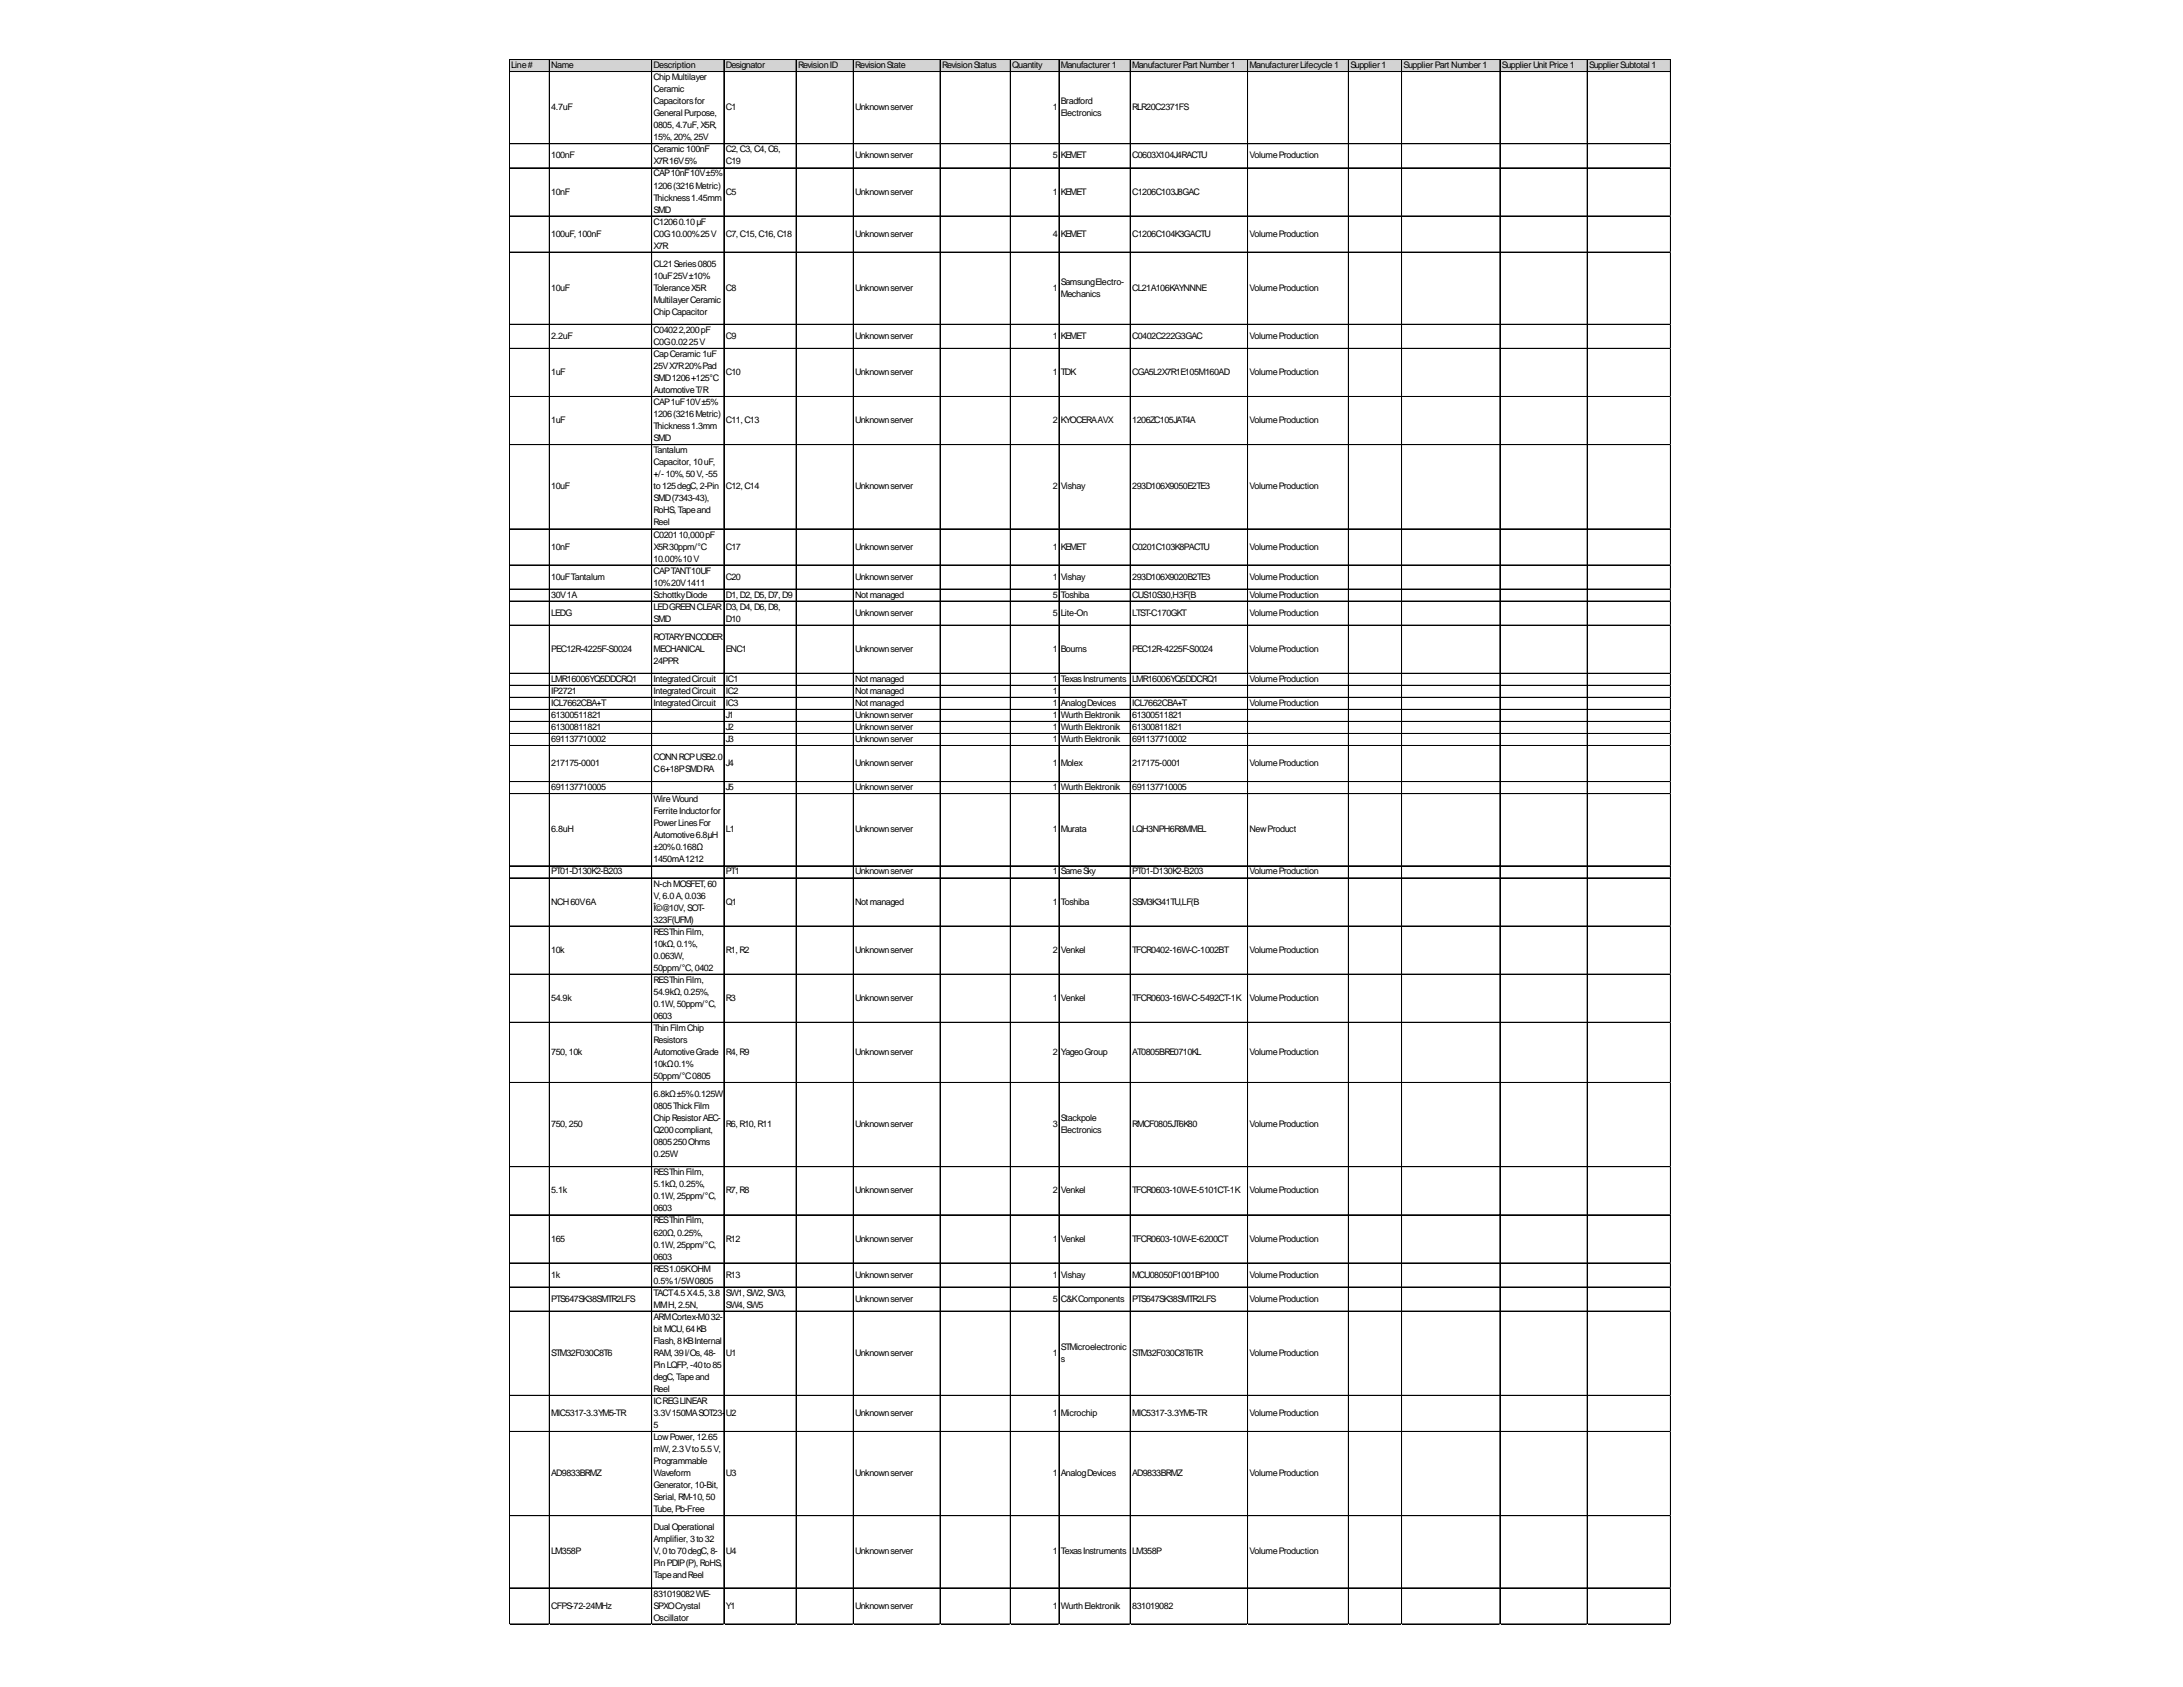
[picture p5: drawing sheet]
<svg xmlns="http://www.w3.org/2000/svg" width="279mm" height="216mm" viewBox="0 0 279 216" stroke-linecap="round" stroke-linejoin="round" font-family="sans-serif">
<defs><g id="words">
<g font-size="1.2">
<text x="65.4" y="8.7">Line#</text>
<text x="70.6" y="8.7">Name</text>
<text x="83.7" y="8.7">Description</text>
<text x="83.7" y="10.3">ChipMultilayer</text>
<text x="83.7" y="11.8">Ceramic</text>
<text x="92.9" y="8.7">Designator</text>
<text x="102.1" y="8.7">RevisionID</text>
<text x="109.5" y="8.7">RevisionState</text>
<text x="120.6" y="8.7">RevisionStatus</text>
<text x="129.6" y="8.7">Quantity</text>
<text x="135.8" y="8.7">Manufacturer1</text>
<text x="144.9" y="8.7">ManufacturerPart Number1</text>
<text x="159.9" y="8.7">ManufacturerLifecycle1</text>
<text x="172.8" y="8.7">Supplier1</text>
<text x="179.6" y="8.7">SupplierPart Number1</text>
<text x="192.2" y="8.7">SupplierUnit Price1</text>
<text x="203.4" y="8.7">SupplierSubtotal1</text>
<text x="70.6" y="14.1">4.7uF</text>
<text x="83.7" y="13.3">Capacitorsfor</text>
<text x="83.7" y="14.9">GeneralPurpose,</text>
<text x="83.7" y="16.4">0805,4.7uF,X5R,</text>
<text x="83.7" y="18">15%,20%,25V</text>
<text x="92.9" y="14.1">C1</text>
<text x="109.5" y="14.1">Unknownserver</text>
<text x="134.8" y="14.1">1</text>
<text x="135.8" y="13.3">Bradford</text>
<text x="135.8" y="14.9">Electronics</text>
<text x="144.9" y="14.1">RLR20C2371FS</text>
<text x="70.6" y="20.3">100nF</text>
<text x="83.7" y="19.5">Ceramic 100nF</text>
<text x="83.7" y="21">X7R16V5%</text>
<text x="83.7" y="22.6">CAP10nF10V±5%</text>
<text x="92.9" y="19.5">C2,C3,C4,C6,</text>
<text x="92.9" y="21">C19</text>
<text x="109.5" y="20.3">Unknownserver</text>
<text x="134.8" y="20.3">5</text>
<text x="135.8" y="20.3">KEMET</text>
<text x="144.9" y="20.3">C0603X104J4RACTU</text>
<text x="159.9" y="20.3">VolumeProduction</text>
<text x="70.6" y="24.9">10nF</text>
<text x="83.7" y="24.1">1206(3216Metric)</text>
<text x="83.7" y="25.7">Thickness1.45mm</text>
<text x="83.7" y="27.2">SMD</text>
<text x="83.7" y="28.7">C12060.10μF</text>
<text x="92.9" y="24.9">C5</text>
<text x="109.5" y="24.9">Unknownserver</text>
<text x="134.8" y="24.9">1</text>
<text x="135.8" y="24.9">KEMET</text>
<text x="144.9" y="24.9">C1206C103J8GAC</text>
<text x="70.6" y="30.3">100uF,100nF</text>
<text x="83.7" y="30.3">C0G10.00%25V</text>
<text x="83.7" y="31.8">X7R</text>
<text x="83.7" y="34.1">CL21Series0805</text>
<text x="83.7" y="35.7">10uF25V±10%</text>
<text x="92.9" y="30.3">C7,C15,C16,C18</text>
<text x="109.5" y="30.3">Unknownserver</text>
<text x="134.8" y="30.3">4</text>
<text x="135.8" y="30.3">KEMET</text>
<text x="144.9" y="30.3">C1206C104K3GACTU</text>
<text x="159.9" y="30.3">VolumeProduction</text>
<text x="70.6" y="37.2">10uF</text>
<text x="83.7" y="37.2">ToleranceX5R</text>
<text x="83.7" y="38.8">MultilayerCeramic</text>
<text x="83.7" y="40.3">ChipCapacitor</text>
<text x="92.9" y="37.2">C8</text>
<text x="109.5" y="37.2">Unknownserver</text>
<text x="134.8" y="37.2">1</text>
<text x="135.8" y="36.4">SamsungElectro-</text>
<text x="135.8" y="38">Mechanics</text>
<text x="144.9" y="37.2">CL21A106KAYNNNE</text>
<text x="159.9" y="37.2">VolumeProduction</text>
<text x="70.6" y="43.4">2.2uF</text>
<text x="70.6" y="48">1uF</text>
<text x="83.7" y="42.6">C04022,200pF</text>
<text x="83.7" y="44.1">C0G0.0225V</text>
<text x="83.7" y="45.7">CapCeramic 1uF</text>
<text x="83.7" y="47.2">25VX7R20%Pad</text>
<text x="92.9" y="43.4">C9</text>
<text x="92.9" y="48">C10</text>
<text x="109.5" y="43.4">Unknownserver</text>
<text x="109.5" y="48">Unknownserver</text>
<text x="134.8" y="43.4">1</text>
<text x="134.8" y="48">1</text>
<text x="135.8" y="43.4">KEMET</text>
<text x="135.8" y="48">TDK</text>
<text x="144.9" y="43.4">C0402C222G3GAC</text>
<text x="144.9" y="48">CGA5L2X7R1E105M160AD</text>
<text x="159.9" y="43.4">VolumeProduction</text>
<text x="159.9" y="48">VolumeProduction</text>
<text x="83.7" y="48.8">SMD1206+125°C</text>
<text x="83.7" y="50.3">AutomotiveT/R</text>
<text x="83.7" y="51.8">CAP1uF10V±5%</text>
<text x="83.7" y="53.4">1206(3216Metric)</text>
<text x="70.6" y="54.2">1uF</text>
<text x="83.7" y="54.9">Thickness1.3mm</text>
<text x="83.7" y="56.5">SMD</text>
<text x="83.7" y="58">Tantalum</text>
<text x="83.7" y="59.5">Capacitor, 10uF,</text>
<text x="92.9" y="54.2">C11,C13</text>
<text x="109.5" y="54.2">Unknownserver</text>
<text x="134.8" y="54.2">2</text>
<text x="135.8" y="54.2">KYOCERAAVX</text>
<text x="144.9" y="54.2">1206ZC105JAT4A</text>
<text x="159.9" y="54.2">VolumeProduction</text>
<text x="70.6" y="62.6">10uF</text>
<text x="83.7" y="61.1">+/-10%,50V,-55</text>
<text x="83.7" y="62.6">to125degC,2-Pin</text>
<text x="83.7" y="64.2">SMD(7343-43),</text>
<text x="83.7" y="65.7">RoHS,Tapeand</text>
<text x="92.9" y="62.6">C12,C14</text>
<text x="109.5" y="62.6">Unknownserver</text>
<text x="134.8" y="62.6">2</text>
<text x="135.8" y="62.6">Vishay</text>
<text x="144.9" y="62.6">293D106X9050E2TE3</text>
<text x="159.9" y="62.6">VolumeProduction</text>
<text x="70.6" y="70.3">10nF</text>
<text x="83.7" y="67.3">Reel</text>
<text x="83.7" y="68.8">C020110,000pF</text>
<text x="83.7" y="70.3">X5R30ppm/°C</text>
<text x="83.7" y="71.9">10.00%10V</text>
<text x="92.9" y="70.3">C17</text>
<text x="109.5" y="70.3">Unknownserver</text>
<text x="134.8" y="70.3">1</text>
<text x="135.8" y="70.3">KEMET</text>
<text x="144.9" y="70.3">C0201C103K8PACTU</text>
<text x="159.9" y="70.3">VolumeProduction</text>
<text x="70.6" y="74.2">10uFTantalum</text>
<text x="70.6" y="76.5">30V1A</text>
<text x="83.7" y="73.4">CAPTANT10UF</text>
<text x="83.7" y="75">10%20V1411</text>
<text x="83.7" y="76.5">SchottkyDiode</text>
<text x="92.9" y="74.2">C20</text>
<text x="92.9" y="76.5">D1,D2,D5,D7,D9</text>
<text x="109.5" y="74.2">Unknownserver</text>
<text x="109.5" y="76.5">Notmanaged</text>
<text x="134.8" y="74.2">1</text>
<text x="134.8" y="76.5">5</text>
<text x="135.8" y="74.2">Vishay</text>
<text x="135.8" y="76.5">Toshiba</text>
<text x="144.9" y="74.2">293D106X9020B2TE3</text>
<text x="144.9" y="76.5">CUS10S30,H3F(B</text>
<text x="159.9" y="74.2">VolumeProduction</text>
<text x="159.9" y="76.5">VolumeProduction</text>
<text x="70.6" y="78.8">LEDG</text>
<text x="70.6" y="83.4">PEC12R-4225F-S0024</text>
<text x="83.7" y="78">LEDGREENCLEAR</text>
<text x="83.7" y="79.6">SMD</text>
<text x="83.7" y="81.9">ROTARYENCODER</text>
<text x="83.7" y="83.4">MECHANICAL</text>
<text x="92.9" y="78">D3,D4,D6,D8,</text>
<text x="92.9" y="79.6">D10</text>
<text x="92.9" y="83.4">ENC1</text>
<text x="109.5" y="78.8">Unknownserver</text>
<text x="109.5" y="83.4">Unknownserver</text>
<text x="134.8" y="78.8">5</text>
<text x="134.8" y="83.4">1</text>
<text x="135.8" y="78.8">Lite-On</text>
<text x="135.8" y="83.4">Bourns</text>
<text x="144.9" y="78.8">LTST-C170GKT</text>
<text x="144.9" y="83.4">PEC12R-4225F-S0024</text>
<text x="159.9" y="78.8">VolumeProduction</text>
<text x="159.9" y="83.4">VolumeProduction</text>
<text x="70.6" y="87.3">LMR16006YQ5DDCRQ1</text>
<text x="70.6" y="88.8">IP2721</text>
<text x="83.7" y="85">24PPR</text>
<text x="83.7" y="87.3">IntegratedCircuit</text>
<text x="83.7" y="88.8">IntegratedCircuit</text>
<text x="92.9" y="87.3">IC1</text>
<text x="92.9" y="88.8">IC2</text>
<text x="109.5" y="87.3">Notmanaged</text>
<text x="109.5" y="88.8">Notmanaged</text>
<text x="134.8" y="87.3">1</text>
<text x="134.8" y="88.8">1</text>
<text x="135.8" y="87.3">TexasInstruments</text>
<text x="144.9" y="87.3">LMR16006YQ5DDCRQ1</text>
<text x="159.9" y="87.3">VolumeProduction</text>
<text x="70.6" y="90.4">ICL7662CBA+T</text>
<text x="70.6" y="91.9">61300511821</text>
<text x="70.6" y="93.4">61300811821</text>
<text x="70.6" y="95">691137710002</text>
<text x="83.7" y="90.4">IntegratedCircuit</text>
<text x="92.9" y="90.4">IC3</text>
<text x="92.9" y="91.9">J1</text>
<text x="92.9" y="93.4">J2</text>
<text x="92.9" y="95">J3</text>
<text x="109.5" y="90.4">Notmanaged</text>
<text x="109.5" y="91.9">Unknownserver</text>
<text x="109.5" y="93.4">Unknownserver</text>
<text x="109.5" y="95">Unknownserver</text>
<text x="134.8" y="90.4">1</text>
<text x="134.8" y="91.9">1</text>
<text x="134.8" y="93.4">1</text>
<text x="134.8" y="95">1</text>
<text x="135.8" y="90.4">AnalogDevices</text>
<text x="135.8" y="91.9">WurthElektronik</text>
<text x="135.8" y="93.4">WurthElektronik</text>
<text x="135.8" y="95">WurthElektronik</text>
<text x="144.9" y="90.4">ICL7662CBA+T</text>
<text x="144.9" y="91.9">61300511821</text>
<text x="144.9" y="93.4">61300811821</text>
<text x="144.9" y="95">691137710002</text>
<text x="159.9" y="90.4">VolumeProduction</text>
<text x="70.6" y="98.1">217175-0001</text>
<text x="70.6" y="101.1">691137710005</text>
<text x="83.7" y="97.3">CONNRCPUSB2.0</text>
<text x="83.7" y="98.8">C6+18PSMDRA</text>
<text x="92.9" y="98.1">J4</text>
<text x="92.9" y="101.1">J5</text>
<text x="109.5" y="98.1">Unknownserver</text>
<text x="109.5" y="101.1">Unknownserver</text>
<text x="134.8" y="98.1">1</text>
<text x="134.8" y="101.1">1</text>
<text x="135.8" y="98.1">Molex</text>
<text x="135.8" y="101.1">WurthElektronik</text>
<text x="144.9" y="98.1">217175-0001</text>
<text x="144.9" y="101.1">691137710005</text>
<text x="159.9" y="98.1">VolumeProduction</text>
<text x="70.6" y="106.5">6.8uH</text>
<text x="83.7" y="102.7">WireWound</text>
<text x="83.7" y="104.2">FerriteInductorfor</text>
<text x="83.7" y="105.8">PowerLinesFor</text>
<text x="83.7" y="107.3">Automotive6.8μH</text>
<text x="92.9" y="106.5">L1</text>
<text x="109.5" y="106.5">Unknownserver</text>
<text x="134.8" y="106.5">1</text>
<text x="135.8" y="106.5">Murata</text>
<text x="144.9" y="106.5">LQH3NPH6R8MMEL</text>
<text x="159.9" y="106.5">NewProduct</text>
<text x="70.6" y="111.9">PT01-D130K2-B203</text>
<text x="83.7" y="108.8">±20%0.168Ω</text>
<text x="83.7" y="110.4">1450mA1212</text>
<text x="83.7" y="113.5">N-chMOSFET,60</text>
<text x="92.9" y="111.9">PT1</text>
<text x="109.5" y="111.9">Unknownserver</text>
<text x="134.8" y="111.9">1</text>
<text x="135.8" y="111.9">SameSky</text>
<text x="144.9" y="111.9">PT01-D130K2-B203</text>
<text x="159.9" y="111.9">VolumeProduction</text>
<text x="70.6" y="115.8">NCH60V6A</text>
<text x="83.7" y="115">V,6.0A,0.036</text>
<text x="83.7" y="116.5">Î©@10V,SOT-</text>
<text x="83.7" y="118.1">323F(UFM)</text>
<text x="83.7" y="119.6">RESThinFilm,</text>
<text x="92.9" y="115.8">Q1</text>
<text x="109.5" y="115.8">Notmanaged</text>
<text x="134.8" y="115.8">1</text>
<text x="135.8" y="115.8">Toshiba</text>
<text x="144.9" y="115.8">SSM3K341TU,LF(B</text>
<text x="70.6" y="121.9">10k</text>
<text x="83.7" y="121.2">10kΩ,0.1%,</text>
<text x="83.7" y="122.7">0.063W,</text>
<text x="83.7" y="124.2">50ppm/°C,0402</text>
<text x="83.7" y="125.8">RESThinFilm,</text>
<text x="92.9" y="121.9">R1,R2</text>
<text x="109.5" y="121.9">Unknownserver</text>
<text x="134.8" y="121.9">2</text>
<text x="135.8" y="121.9">Venkel</text>
<text x="144.9" y="121.9">TFCR0402-16W-C-1002BT</text>
<text x="159.9" y="121.9">VolumeProduction</text>
<text x="70.6" y="128.1">54.9k</text>
<text x="83.7" y="127.3">54.9kΩ,0.25%,</text>
<text x="83.7" y="128.9">0.1W,50ppm/°C,</text>
<text x="83.7" y="130.4">0603</text>
<text x="83.7" y="131.9">ThinFilmChip</text>
<text x="92.9" y="128.1">R3</text>
<text x="109.5" y="128.1">Unknownserver</text>
<text x="134.8" y="128.1">1</text>
<text x="135.8" y="128.1">Venkel</text>
<text x="144.9" y="128.1">TFCR0603-16W-C-5492CT-1K</text>
<text x="159.9" y="128.1">VolumeProduction</text>
<text x="70.6" y="135">750,10k</text>
<text x="83.7" y="133.5">Resistors</text>
<text x="83.7" y="135">AutomotiveGrade</text>
<text x="83.7" y="136.6">10kΩ0.1%</text>
<text x="92.9" y="135">R4,R9</text>
<text x="109.5" y="135">Unknownserver</text>
<text x="134.8" y="135">2</text>
<text x="135.8" y="135">YageoGroup</text>
<text x="144.9" y="135">AT0805BRE0710KL</text>
<text x="159.9" y="135">VolumeProduction</text>
<text x="83.7" y="138.1">50ppm/°C0805</text>
<text x="83.7" y="140.4">6.8kΩ±5%0.125W</text>
<text x="83.7" y="141.9">0805ThickFilm</text>
<text x="83.7" y="143.5">ChipResistorAEC-</text>
<text x="135.8" y="143.5">Stackpole</text>
<text x="70.6" y="144.3">750,250</text>
<text x="83.7" y="145">Q200compliant,</text>
<text x="83.7" y="146.6">0805250Ohms</text>
<text x="83.7" y="148.1">0.25W</text>
<text x="92.9" y="144.3">R6,R10,R11</text>
<text x="109.5" y="144.3">Unknownserver</text>
<text x="134.8" y="144.3">3</text>
<text x="135.8" y="145">Electronics</text>
<text x="144.9" y="144.3">RMCF0805JT6K80</text>
<text x="159.9" y="144.3">VolumeProduction</text>
<text x="70.6" y="152.7">5.1k</text>
<text x="83.7" y="150.4">RESThinFilm,</text>
<text x="83.7" y="152">5.1kΩ,0.25%,</text>
<text x="83.7" y="153.5">0.1W,25ppm/°C,</text>
<text x="83.7" y="155">0603</text>
<text x="92.9" y="152.7">R7,R8</text>
<text x="109.5" y="152.7">Unknownserver</text>
<text x="134.8" y="152.7">2</text>
<text x="135.8" y="152.7">Venkel</text>
<text x="144.9" y="152.7">TFCR0603-10W-E-5101CT-1K</text>
<text x="159.9" y="152.7">VolumeProduction</text>
<text x="70.6" y="158.9">165</text>
<text x="83.7" y="156.6">RESThinFilm,</text>
<text x="83.7" y="158.1">620Ω,0.25%,</text>
<text x="83.7" y="159.7">0.1W,25ppm/°C,</text>
<text x="83.7" y="161.2">0603</text>
<text x="92.9" y="158.9">R12</text>
<text x="109.5" y="158.9">Unknownserver</text>
<text x="134.8" y="158.9">1</text>
<text x="135.8" y="158.9">Venkel</text>
<text x="144.9" y="158.9">TFCR0603-10W-E-6200CT</text>
<text x="159.9" y="158.9">VolumeProduction</text>
<text x="70.6" y="163.5">1k</text>
<text x="70.6" y="166.6">PTS647SK38SMTR2LFS</text>
<text x="83.7" y="162.7">RES1.05KOHM</text>
<text x="83.7" y="164.3">0.5%1/5W0805</text>
<text x="83.7" y="165.8">TACT4.5X4.5,3.8</text>
<text x="83.7" y="167.4">MMH,2.5N,</text>
<text x="92.9" y="163.5">R13</text>
<text x="92.9" y="165.8">SW1,SW2,SW3,</text>
<text x="92.9" y="167.4">SW4,SW5</text>
<text x="109.5" y="163.5">Unknownserver</text>
<text x="109.5" y="166.6">Unknownserver</text>
<text x="134.8" y="163.5">1</text>
<text x="134.8" y="166.6">5</text>
<text x="135.8" y="163.5">Vishay</text>
<text x="135.8" y="166.6">C&amp;KComponents</text>
<text x="144.9" y="163.5">MCU08050F1001BP100</text>
<text x="144.9" y="166.6">PTS647SK38SMTR2LFS</text>
<text x="159.9" y="163.5">VolumeProduction</text>
<text x="159.9" y="166.6">VolumeProduction</text>
<text x="70.6" y="173.5">STM32F030C8T6</text>
<text x="83.7" y="168.9">ARMCortex-M032-</text>
<text x="83.7" y="170.4">bit MCU,64KB</text>
<text x="83.7" y="172">Flash,8KBInternal</text>
<text x="83.7" y="173.5">RAM,39I/Os,48-</text>
<text x="92.9" y="173.5">U1</text>
<text x="109.5" y="173.5">Unknownserver</text>
<text x="134.8" y="173.5">1</text>
<text x="135.8" y="172.7">STMicroelectronic</text>
<text x="144.9" y="173.5">STM32F030C8T6TR</text>
<text x="159.9" y="173.5">VolumeProduction</text>
<text x="83.7" y="175.1">PinLQFP,-40to85</text>
<text x="83.7" y="176.6">degC,Tapeand</text>
<text x="83.7" y="178.1">Reel</text>
<text x="83.7" y="179.7">ICREGLINEAR</text>
<text x="135.8" y="174.3">s</text>
<text x="70.6" y="181.2">MIC5317-3.3YM5-TR</text>
<text x="83.7" y="181.2">3.3V150MASOT23-</text>
<text x="83.7" y="182.8">5</text>
<text x="83.7" y="184.3">LowPower, 12.65</text>
<text x="83.7" y="185.8">mW,2.3Vto5.5V,</text>
<text x="92.9" y="181.2">U2</text>
<text x="109.5" y="181.2">Unknownserver</text>
<text x="134.8" y="181.2">1</text>
<text x="135.8" y="181.2">Microchip</text>
<text x="144.9" y="181.2">MIC5317-3.3YM5-TR</text>
<text x="159.9" y="181.2">VolumeProduction</text>
<text x="70.6" y="188.9">AD9833BRMZ</text>
<text x="83.7" y="187.4">Programmable</text>
<text x="83.7" y="188.9">Waveform</text>
<text x="83.7" y="190.5">Generator, 10-Bit,</text>
<text x="92.9" y="188.9">U3</text>
<text x="109.5" y="188.9">Unknownserver</text>
<text x="134.8" y="188.9">1</text>
<text x="135.8" y="188.9">AnalogDevices</text>
<text x="144.9" y="188.9">AD9833BRMZ</text>
<text x="159.9" y="188.9">VolumeProduction</text>
<text x="83.7" y="192">Serial, RM-10,50</text>
<text x="83.7" y="193.5">Tube,Pb-Free</text>
<text x="83.7" y="195.9">DualOperational</text>
<text x="83.7" y="197.4">Amplifier, 3to32</text>
<text x="70.6" y="198.9">LM358P</text>
<text x="83.7" y="198.9">V,0to70degC,8-</text>
<text x="83.7" y="200.5">PinPDIP(P),RoHS,</text>
<text x="83.7" y="202">TapeandReel</text>
<text x="92.9" y="198.9">U4</text>
<text x="109.5" y="198.9">Unknownserver</text>
<text x="134.8" y="198.9">1</text>
<text x="135.8" y="198.9">TexasInstruments</text>
<text x="144.9" y="198.9">LM358P</text>
<text x="159.9" y="198.9">VolumeProduction</text>
<text x="70.6" y="205.9">CFPS-72-24MHz</text>
<text x="83.7" y="204.3">831019082WE-</text>
<text x="83.7" y="205.9">SPXOCrystal</text>
<text x="83.7" y="207.4">Oscillator</text>
<text x="92.9" y="205.9">Y1</text>
<text x="109.5" y="205.9">Unknownserver</text>
<text x="134.8" y="205.9">1</text>
<text x="135.8" y="205.9">WurthElektronik</text>
<text x="144.9" y="205.9">831019082</text>
</g>
</g></defs>
<path d="M65.2 7.6h148.7v1.6h-148.7z" fill="#d3d3d3"/>
<g fill="none" stroke="#000" stroke-width=".13">
<path d="M65.2 7.6v200.3M65.2 7.6h148.7M65.2 9.2h148.7M65.2 18.4h148.7M70.3 7.7v200.2M83.4 7.7v200.2M92.6 7.7v200.2M92.7 7.7v200.2M101.9 7.7v200.2M109.2 7.7v200.2M120.3 7.7v200.2M129.3 7.7v200.2"/>
<path d="M135.5 7.7v200.2M135.6 7.7v200.2M144.6 7.7v200.2M144.7 7.7v200.2M159.7 7.7v200.2M172.6 7.7v200.2M179.4 7.7v200.2M192 7.7v200.2M203.1 7.7v200.2M203.2 7.7v200.2M213.8 7.7v200.2M65.2 21.5h148.7"/>
<path d="M65.2 27.6h148.7M65.2 27.7h148.7M65.2 32.3h148.7M65.2 41.5h148.7M65.2 44.6h148.7M65.2 50.7h148.7M65.2 50.8h148.7M65.2 56.9h148.7M65.2 67.7h148.7M65.2 72.3h148.7M65.2 75.4h148.7M65.2 76.9h148.7"/>
<path d="M65.2 77h148.7M65.2 80h148.7M65.2 86.2h148.7M65.2 87.7h148.7M65.2 89.2h148.7M65.2 89.3h148.7M65.2 90.8h148.7M65.2 92.3h148.7M65.2 92.4h148.7M65.2 93.9h148.7M65.2 95.4h148.7M65.2 100h148.7"/>
<path d="M65.2 100.1h148.7M65.2 101.6h148.7M65.2 110.8h148.7M65.2 112.3h148.7M65.2 112.4h148.7M65.2 118.5h148.7M65.2 124.7h148.7M65.2 130.8h148.7M65.2 130.9h148.7M65.2 138.5h148.7M65.2 138.6h148.7M65.2 149.3h148.7"/>
<path d="M65.2 155.5h148.7M65.2 161.6h148.7M65.2 161.7h148.7M65.2 164.7h148.7M65.2 167.8h148.7M65.2 178.6h148.7M65.2 183.2h148.7M65.2 194h148.7M65.2 203.2h148.7M65.2 207.8h148.7M65.2 207.9h148.7"/>
</g>
<path d="M65.2 207.9h.1" fill="none" stroke="#e0e0e0" stroke-width=".13"/>
<path d="M70.3 207.9h.1" fill="none" stroke="#e0e0e0" stroke-width=".13"/>
<path d="M70.3 207.9h.1z" fill="#e0e0e0"/>
<path d="M83.4 207.9h.1" fill="none" stroke="#e0e0e0" stroke-width=".13"/>
<path d="M83.4 207.9h.1z" fill="#e0e0e0"/>
<path d="M92.6 207.9h.1" fill="none" stroke="#e0e0e0" stroke-width=".13"/>
<path d="M92.6 207.9h.1z" fill="#e0e0e0"/>
<path d="M101.9 207.9h.1" fill="none" stroke="#e0e0e0" stroke-width=".13"/>
<path d="M101.9 207.9h.1z" fill="#e0e0e0"/>
<path d="M109.2 207.9h.1" fill="none" stroke="#e0e0e0" stroke-width=".13"/>
<path d="M109.2 207.9h.1z" fill="#e0e0e0"/>
<path d="M120.3 207.9h.1" fill="none" stroke="#e0e0e0" stroke-width=".13"/>
<path d="M120.3 207.9h.1z" fill="#e0e0e0"/>
<path d="M129.3 207.9h.1" fill="none" stroke="#e0e0e0" stroke-width=".13"/>
<path d="M129.3 207.9h.1z" fill="#e0e0e0"/>
<path d="M135.5 207.9h.1" fill="none" stroke="#e0e0e0" stroke-width=".13"/>
<path d="M135.5 207.9h.1z" fill="#e0e0e0"/>
<path d="M144.6 207.9h.1" fill="none" stroke="#e0e0e0" stroke-width=".13"/>
<path d="M144.6 207.9h.1z" fill="#e0e0e0"/>
<path d="M159.7 207.9h.1" fill="none" stroke="#e0e0e0" stroke-width=".13"/>
<path d="M172.6 207.9h.1" fill="none" stroke="#e0e0e0" stroke-width=".13"/>
<path d="M179.4 207.9h.1" fill="none" stroke="#e0e0e0" stroke-width=".13"/>
<path d="M192 207.9h.1" fill="none" stroke="#e0e0e0" stroke-width=".13"/>
<path d="M203.1 207.9h.1" fill="none" stroke="#e0e0e0" stroke-width=".13"/>
<path d="M203.1 207.9h.1z" fill="#e0e0e0"/>
<path d="M213.8 207.9h.1" fill="none" stroke="#e0e0e0" stroke-width=".13"/>
<path d="M213.8 207.9h.1z" fill="#e0e0e0"/>
<path d="M213.9 18.4h.1" fill="none" stroke="#e0e0e0" stroke-width=".13"/>
<path d="M213.9 18.4v.1z" fill="#e0e0e0"/>
<path d="M213.9 21.5h.1" fill="none" stroke="#e0e0e0" stroke-width=".13"/>
<path d="M213.9 27.6h.1" fill="none" stroke="#e0e0e0" stroke-width=".13"/>
<path d="M213.9 27.6v.1z" fill="#e0e0e0"/>
<path d="M213.9 32.3h.1" fill="none" stroke="#e0e0e0" stroke-width=".13"/>
<path d="M213.9 41.5h.1" fill="none" stroke="#e0e0e0" stroke-width=".13"/>
<path d="M213.9 41.5v.1z" fill="#e0e0e0"/>
<path d="M213.9 44.6h.1" fill="none" stroke="#e0e0e0" stroke-width=".13"/>
<path d="M213.9 50.7h.1" fill="none" stroke="#e0e0e0" stroke-width=".13"/>
<path d="M213.9 50.7v.1z" fill="#e0e0e0"/>
<path d="M213.9 56.9h.1" fill="none" stroke="#e0e0e0" stroke-width=".13"/>
<path d="M213.9 56.9v.1z" fill="#e0e0e0"/>
<path d="M213.9 67.7h.1" fill="none" stroke="#e0e0e0" stroke-width=".13"/>
<path d="M213.9 72.3h.1" fill="none" stroke="#e0e0e0" stroke-width=".13"/>
<path d="M213.9 72.3v.1z" fill="#e0e0e0"/>
<path d="M213.9 75.4h.1" fill="none" stroke="#e0e0e0" stroke-width=".13"/>
<path d="M213.9 76.9h.1" fill="none" stroke="#e0e0e0" stroke-width=".13"/>
<path d="M213.9 76.9v.1z" fill="#e0e0e0"/>
<path d="M213.9 80h.1" fill="none" stroke="#e0e0e0" stroke-width=".13"/>
<path d="M213.9 80v.1z" fill="#e0e0e0"/>
<path d="M213.9 86.2h.1" fill="none" stroke="#e0e0e0" stroke-width=".13"/>
<path d="M213.9 87.7h.1" fill="none" stroke="#e0e0e0" stroke-width=".13"/>
<path d="M213.9 87.7v.1z" fill="#e0e0e0"/>
<path d="M213.9 89.2h.1" fill="none" stroke="#e0e0e0" stroke-width=".13"/>
<path d="M213.9 89.2v.1z" fill="#e0e0e0"/>
<path d="M213.9 90.8h.1" fill="none" stroke="#e0e0e0" stroke-width=".13"/>
<path d="M213.9 92.3h.1" fill="none" stroke="#e0e0e0" stroke-width=".13"/>
<path d="M213.9 92.3v.1z" fill="#e0e0e0"/>
<path d="M213.9 93.9h.1" fill="none" stroke="#e0e0e0" stroke-width=".13"/>
<path d="M213.9 95.4h.1" fill="none" stroke="#e0e0e0" stroke-width=".13"/>
<path d="M213.9 95.4v.1z" fill="#e0e0e0"/>
<path d="M213.9 100h.1" fill="none" stroke="#e0e0e0" stroke-width=".13"/>
<path d="M213.9 100v.1z" fill="#e0e0e0"/>
<path d="M213.9 101.6h.1" fill="none" stroke="#e0e0e0" stroke-width=".13"/>
<path d="M213.9 110.8h.1" fill="none" stroke="#e0e0e0" stroke-width=".13"/>
<path d="M213.9 110.8v.1z" fill="#e0e0e0"/>
<path d="M213.9 112.3h.1" fill="none" stroke="#e0e0e0" stroke-width=".13"/>
<path d="M213.9 112.3v.1z" fill="#e0e0e0"/>
<path d="M213.9 118.5h.1" fill="none" stroke="#e0e0e0" stroke-width=".13"/>
<path d="M213.9 118.5v.1z" fill="#e0e0e0"/>
<path d="M213.9 124.7h.1" fill="none" stroke="#e0e0e0" stroke-width=".13"/>
<path d="M213.9 130.8h.1" fill="none" stroke="#e0e0e0" stroke-width=".13"/>
<path d="M213.9 130.8v.1z" fill="#e0e0e0"/>
<path d="M213.9 138.5h.1" fill="none" stroke="#e0e0e0" stroke-width=".13"/>
<path d="M213.9 138.5v.1z" fill="#e0e0e0"/>
<path d="M213.9 149.3h.1" fill="none" stroke="#e0e0e0" stroke-width=".13"/>
<path d="M213.9 149.3v.1z" fill="#e0e0e0"/>
<path d="M213.9 155.5h.1" fill="none" stroke="#e0e0e0" stroke-width=".13"/>
<path d="M213.9 161.6h.1" fill="none" stroke="#e0e0e0" stroke-width=".13"/>
<path d="M213.9 161.6v.1z" fill="#e0e0e0"/>
<path d="M213.9 164.7h.1" fill="none" stroke="#e0e0e0" stroke-width=".13"/>
<path d="M213.9 164.7v.1z" fill="#e0e0e0"/>
<path d="M213.9 167.8h.1" fill="none" stroke="#e0e0e0" stroke-width=".13"/>
<path d="M213.9 167.8v.1z" fill="#e0e0e0"/>
<path d="M213.9 178.6h.1" fill="none" stroke="#e0e0e0" stroke-width=".13"/>
<path d="M213.9 183.2h.1" fill="none" stroke="#e0e0e0" stroke-width=".13"/>
<path d="M213.9 183.2v.1z" fill="#e0e0e0"/>
<path d="M213.9 194h.1" fill="none" stroke="#e0e0e0" stroke-width=".13"/>
<path d="M213.9 203.2h.1" fill="none" stroke="#e0e0e0" stroke-width=".13"/>
<path d="M213.9 203.2v.1z" fill="#e0e0e0"/>
<path d="M213.9 207.8h.1" fill="none" stroke="#e0e0e0" stroke-width=".13"/>
<path d="M213.9 207.8v.1z" fill="#e0e0e0"/>
<use href="#words"/>
</svg>
